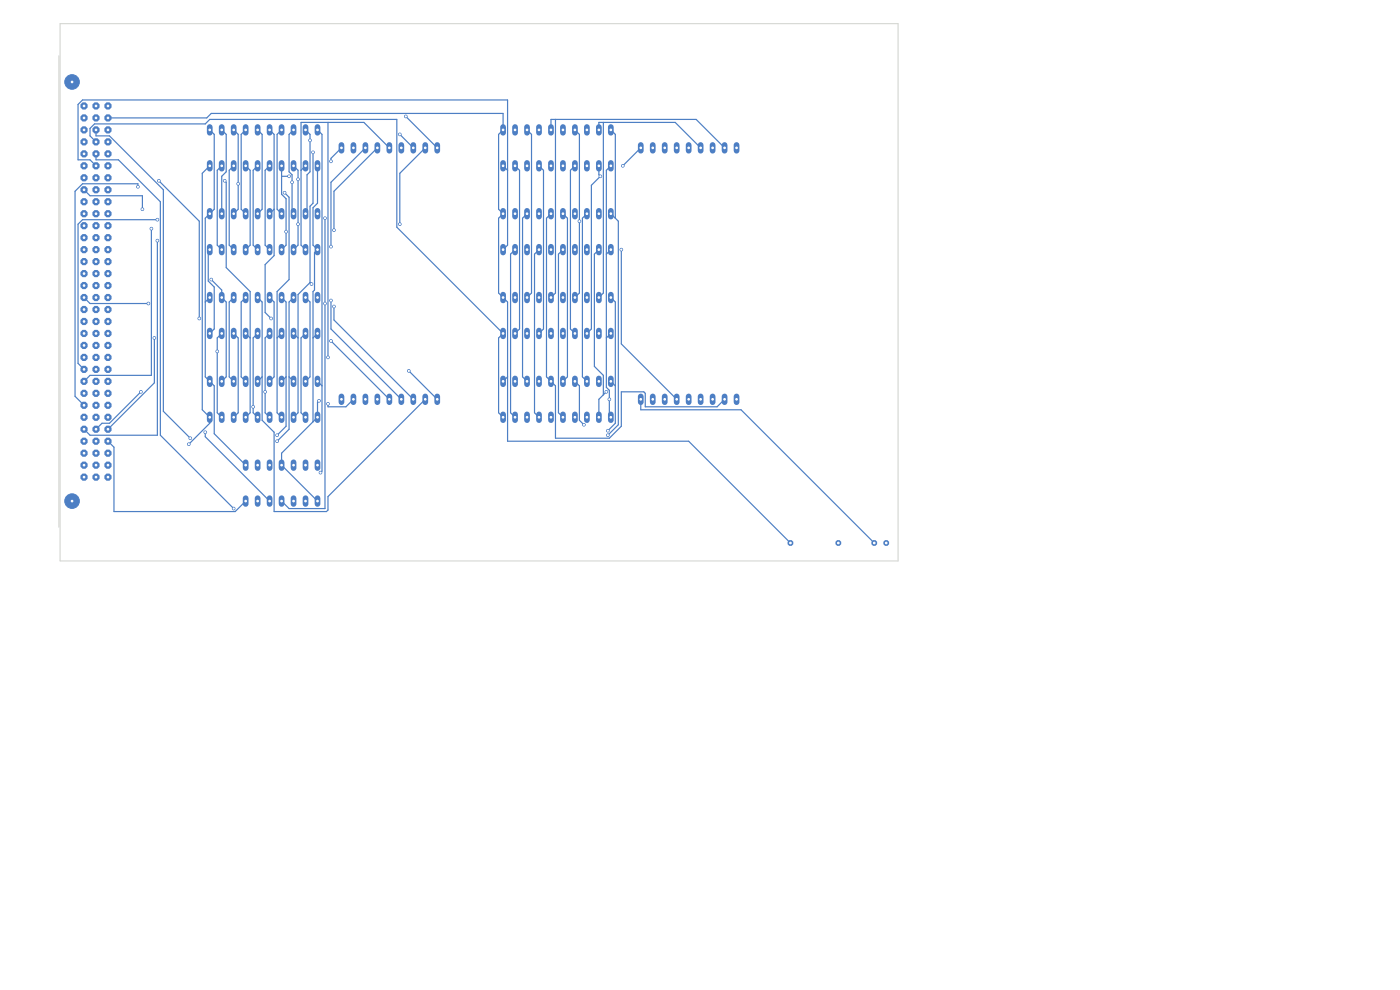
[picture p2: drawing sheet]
<svg xmlns="http://www.w3.org/2000/svg" width="297mm" height="210mm" viewBox="0 0 297 210" stroke-linecap="round" stroke-linejoin="round" font-family="sans-serif">
<g fill="none" stroke="#4d7fc4" stroke-width="1.2">
<path d="M106.7 26.9v1.3M106.7 34.6v1.2M109.3 26.9v1.3M109.3 34.6v1.2M111.8 26.9v1.3M111.8 34.6v1.2M114.3 26.9v1.3M114.3 34.6v1.2M116.9 26.9v1.3M116.9 34.6v1.2M119.4 26.9v1.3M119.4 34.6v1.2"/>
<path d="M122 26.9v1.3M122 34.6v1.2M124.5 26.9v1.3M124.5 34.6v1.2M127 26.9v1.3M127 34.6v1.2M129.6 26.9v1.3M129.6 34.6v1.2M106.7 80.3v1.2M106.7 87.9v1.2M109.3 80.3v1.2M109.3 87.9v1.2"/>
<path d="M111.8 80.3v1.2M111.8 87.9v1.2M114.3 80.3v1.2M114.3 87.9v1.2M116.9 80.3v1.2M116.9 87.9v1.2M119.4 80.3v1.2M119.4 87.9v1.2M122 80.3v1.2M122 87.9v1.2M124.5 80.3v1.2M124.5 87.9v1.2"/>
<path d="M127 80.3v1.2M127 87.9v1.2M129.6 80.3v1.2M129.6 87.9v1.2"/>
</g>
<g fill="#4d7fc4">
<circle cx="188" cy="115.2" r=".66"/>
<circle cx="185.5" cy="115.2" r=".66"/>
</g>
<g fill="none" stroke="#4d7fc4" stroke-width="1.2">
<path d="M44.5 26.9v1.3M44.5 34.6v1.2M47 26.9v1.3M47 34.6v1.2M49.6 26.9v1.3M49.6 34.6v1.2M52.1 26.9v1.3M52.1 34.6v1.2M54.7 26.9v1.3M54.7 34.6v1.2M57.2 26.9v1.3M57.2 34.6v1.2"/>
<path d="M59.7 26.9v1.3M59.7 34.6v1.2M62.3 26.9v1.3M62.3 34.6v1.2M64.8 26.9v1.3M64.8 34.6v1.2M67.4 26.9v1.3M67.4 34.6v1.2M72.4 30.8v1.2M75 30.8v1.2M77.5 30.8v1.2M80.1 30.8v1.2"/>
<path d="M82.6 30.8v1.2M85.1 30.8v1.2M87.7 30.8v1.2M90.2 30.8v1.2M92.8 30.8v1.2M135.9 30.8v1.2M138.5 30.8v1.2M141 30.8v1.2M143.6 30.8v1.2M146.1 30.8v1.2M148.6 30.8v1.2M151.2 30.8v1.2"/>
<path d="M153.7 30.8v1.2M156.3 30.8v1.2M44.5 44.7v1.2M44.5 52.3v1.3M47 44.7v1.2M47 52.3v1.3M49.6 44.7v1.2M49.6 52.3v1.3M52.1 44.7v1.2M52.1 52.3v1.3M54.7 44.7v1.2M54.7 52.3v1.3"/>
<path d="M57.2 44.7v1.2M57.2 52.3v1.3M59.7 44.7v1.2M59.7 52.3v1.3M62.3 44.7v1.2M62.3 52.3v1.3M64.8 44.7v1.2M64.8 52.3v1.3M67.4 44.7v1.2M67.4 52.3v1.3M44.5 62.5v1.2M44.5 70.1v1.2"/>
<path d="M47 62.5v1.2M47 70.1v1.2M49.6 62.5v1.2M49.6 70.1v1.2M52.1 62.5v1.2M52.1 70.1v1.2M54.7 62.5v1.2M54.7 70.1v1.2M57.2 62.5v1.2M57.2 70.1v1.2M59.7 62.5v1.2M59.7 70.1v1.2"/>
<path d="M62.3 62.5v1.2M62.3 70.1v1.2M64.8 62.5v1.2M64.8 70.1v1.2M67.4 62.5v1.2M67.4 70.1v1.2M106.7 62.5v1.2M106.7 70.1v1.2M109.3 62.5v1.2M109.3 70.1v1.2M111.8 62.5v1.2M111.8 70.1v1.2"/>
<path d="M114.3 62.5v1.2M114.3 70.1v1.2M116.9 62.5v1.2M116.9 70.1v1.2M119.4 62.5v1.2M119.4 70.1v1.2M122 62.5v1.2M122 70.1v1.2M124.5 62.5v1.2M124.5 70.1v1.2M127 62.5v1.2M127 70.1v1.2"/>
<path d="M129.6 62.5v1.2M129.6 70.1v1.2M44.5 80.3v1.2M44.5 87.9v1.2M47 80.3v1.2M47 87.9v1.2M49.6 80.3v1.2M49.6 87.9v1.2M52.1 80.3v1.2M52.1 87.9v1.2M54.7 80.3v1.2M54.7 87.9v1.2"/>
<path d="M57.2 80.3v1.2M57.2 87.9v1.2M59.7 80.3v1.2M59.7 87.9v1.2M62.3 80.3v1.2M62.3 87.9v1.2M64.8 80.3v1.2M64.8 87.9v1.2M67.4 80.3v1.2M67.4 87.9v1.2M72.4 84.1v1.2M75 84.1v1.2"/>
<path d="M77.5 84.1v1.2M80.1 84.1v1.2M82.6 84.1v1.2M85.1 84.1v1.2M87.7 84.1v1.2M90.2 84.1v1.2M92.8 84.1v1.2"/>
</g>
<g fill="#4d7fc4">
<circle cx="177.8" cy="115.2" r=".66"/>
<circle cx="167.7" cy="115.2" r=".66"/>
</g>
<g fill="none" stroke="#4d7fc4" stroke-width="1.2">
<path d="M106.7 44.7v1.2M106.7 52.3v1.3M109.3 44.7v1.2M109.3 52.3v1.3M111.8 44.7v1.2M111.8 52.3v1.3M114.3 44.7v1.2M114.3 52.3v1.3M116.9 44.7v1.2M116.9 52.3v1.3M119.4 44.7v1.2M119.4 52.3v1.3"/>
<path d="M122 44.7v1.2M122 52.3v1.3M124.5 44.7v1.2M124.5 52.3v1.3M127 44.7v1.2M127 52.3v1.3M129.6 44.7v1.2M129.6 52.3v1.3M52.1 98.1v1.2M54.7 98.1v1.2M57.2 98.1v1.2M59.7 98.1v1.2"/>
<path d="M62.3 98.1v1.2M64.8 98.1v1.2M67.4 98.1v1.2M135.9 84.1v1.2M138.5 84.1v1.2M141 84.1v1.2M143.6 84.1v1.2M146.1 84.1v1.2M148.6 84.1v1.2M151.2 84.1v1.2M153.7 84.1v1.2M156.3 84.1v1.2"/>
<path d="M52.1 105.7v1.2M54.7 105.7v1.2M57.2 105.7v1.2M59.7 105.7v1.2M62.3 105.7v1.2M64.8 105.7v1.2M67.4 105.7v1.2"/>
</g>
<g fill="#4d7fc4" stroke="#4d7fc4" stroke-width=".21">
<circle cx="15.3" cy="106.3" r="1.55"/>
<circle cx="15.3" cy="17.4" r="1.55"/>
</g>
<g fill="#4d7fc4">
<circle cx="17.8" cy="101.2" r=".82"/>
<circle cx="17.8" cy="98.7" r=".82"/>
<circle cx="17.8" cy="96.1" r=".82"/>
<circle cx="17.8" cy="93.6" r=".82"/>
<circle cx="17.8" cy="91.1" r=".82"/>
<circle cx="17.8" cy="88.5" r=".82"/>
<circle cx="17.8" cy="86" r=".82"/>
<circle cx="17.8" cy="83.4" r=".82"/>
<circle cx="17.8" cy="80.9" r=".82"/>
<circle cx="17.8" cy="78.4" r=".82"/>
<circle cx="17.8" cy="75.8" r=".82"/>
<circle cx="17.8" cy="73.3" r=".82"/>
<circle cx="17.8" cy="70.7" r=".82"/>
<circle cx="17.8" cy="68.2" r=".82"/>
<circle cx="17.8" cy="65.7" r=".82"/>
<circle cx="17.8" cy="63.1" r=".82"/>
<circle cx="17.8" cy="60.6" r=".82"/>
<circle cx="17.8" cy="58" r=".82"/>
<circle cx="17.8" cy="55.5" r=".82"/>
<circle cx="17.8" cy="53" r=".82"/>
<circle cx="17.8" cy="50.4" r=".82"/>
<circle cx="17.8" cy="47.9" r=".82"/>
<circle cx="17.8" cy="45.3" r=".82"/>
<circle cx="17.8" cy="42.8" r=".82"/>
<circle cx="17.8" cy="40.3" r=".82"/>
<circle cx="17.8" cy="37.7" r=".82"/>
<circle cx="17.8" cy="35.2" r=".82"/>
<circle cx="17.8" cy="32.6" r=".82"/>
<circle cx="17.8" cy="30.1" r=".82"/>
<circle cx="17.8" cy="27.6" r=".82"/>
<circle cx="17.8" cy="25" r=".82"/>
<circle cx="17.8" cy="22.5" r=".82"/>
<circle cx="20.4" cy="101.2" r=".82"/>
<circle cx="20.4" cy="98.7" r=".82"/>
<circle cx="20.4" cy="96.1" r=".82"/>
<circle cx="20.4" cy="93.6" r=".82"/>
<circle cx="20.4" cy="91.1" r=".82"/>
<circle cx="20.4" cy="88.5" r=".82"/>
<circle cx="20.4" cy="86" r=".82"/>
<circle cx="20.4" cy="83.4" r=".82"/>
<circle cx="20.4" cy="80.9" r=".82"/>
<circle cx="20.4" cy="78.4" r=".82"/>
<circle cx="20.4" cy="75.8" r=".82"/>
<circle cx="20.4" cy="73.3" r=".82"/>
<circle cx="20.4" cy="70.7" r=".82"/>
<circle cx="20.4" cy="68.2" r=".82"/>
<circle cx="20.4" cy="65.7" r=".82"/>
<circle cx="20.4" cy="63.1" r=".82"/>
<circle cx="20.4" cy="60.6" r=".82"/>
<circle cx="20.4" cy="58" r=".82"/>
<circle cx="20.4" cy="55.5" r=".82"/>
<circle cx="20.4" cy="53" r=".82"/>
<circle cx="20.4" cy="50.4" r=".82"/>
<circle cx="20.4" cy="47.9" r=".82"/>
<circle cx="20.4" cy="45.3" r=".82"/>
<circle cx="20.4" cy="42.8" r=".82"/>
<circle cx="20.4" cy="40.3" r=".82"/>
<circle cx="20.4" cy="37.7" r=".82"/>
<circle cx="20.4" cy="35.2" r=".82"/>
<circle cx="20.4" cy="32.6" r=".82"/>
<circle cx="20.4" cy="30.1" r=".82"/>
<circle cx="20.4" cy="27.6" r=".82"/>
<circle cx="20.4" cy="25" r=".82"/>
<circle cx="20.4" cy="22.5" r=".82"/>
<circle cx="22.9" cy="101.2" r=".82"/>
<circle cx="22.9" cy="98.7" r=".82"/>
<circle cx="22.9" cy="96.1" r=".82"/>
<circle cx="22.9" cy="93.6" r=".82"/>
<circle cx="22.9" cy="91.1" r=".82"/>
<circle cx="22.9" cy="88.5" r=".82"/>
<circle cx="22.9" cy="86" r=".82"/>
<circle cx="22.9" cy="83.4" r=".82"/>
<circle cx="22.9" cy="80.9" r=".82"/>
<circle cx="22.9" cy="78.4" r=".82"/>
<circle cx="22.9" cy="75.8" r=".82"/>
<circle cx="22.9" cy="73.3" r=".82"/>
<circle cx="22.9" cy="70.7" r=".82"/>
<circle cx="22.9" cy="68.2" r=".82"/>
<circle cx="22.9" cy="65.7" r=".82"/>
<circle cx="22.9" cy="63.1" r=".82"/>
<circle cx="22.9" cy="60.6" r=".82"/>
<circle cx="22.9" cy="58" r=".82"/>
<circle cx="22.9" cy="55.5" r=".82"/>
<circle cx="22.9" cy="53" r=".82"/>
<circle cx="22.9" cy="50.4" r=".82"/>
<circle cx="22.9" cy="47.9" r=".82"/>
<circle cx="22.9" cy="45.3" r=".82"/>
<circle cx="22.9" cy="42.8" r=".82"/>
<circle cx="22.9" cy="40.3" r=".82"/>
<circle cx="22.9" cy="37.7" r=".82"/>
<circle cx="22.9" cy="35.2" r=".82"/>
<circle cx="22.9" cy="32.6" r=".82"/>
<circle cx="22.9" cy="30.1" r=".82"/>
<circle cx="22.9" cy="27.6" r=".82"/>
<circle cx="22.9" cy="25" r=".82"/>
<circle cx="22.9" cy="22.5" r=".82"/>
</g>
<g fill="#4d7fc4" stroke="#4d7fc4" stroke-width=".21">
<circle cx="67.7" cy="85" r=".28"/>
<circle cx="70.2" cy="34.2" r=".28"/>
<circle cx="132.1" cy="35.2" r=".28"/>
<circle cx="129.3" cy="84.7" r=".28"/>
<circle cx="127.4" cy="37.4" r=".28"/>
<circle cx="63.2" cy="47.6" r=".28"/>
<circle cx="63.2" cy="38" r=".28"/>
<circle cx="62" cy="38.7" r=".28"/>
<circle cx="122.9" cy="46.9" r=".28"/>
<circle cx="30.2" cy="44.4" r=".28"/>
<circle cx="47.7" cy="38.3" r=".28"/>
<circle cx="131.8" cy="53" r=".28"/>
<circle cx="60.4" cy="40.9" r=".28"/>
<circle cx="66.1" cy="60.3" r=".28"/>
<circle cx="66.4" cy="32.3" r=".28"/>
<circle cx="128.6" cy="83.1" r=".28"/>
<circle cx="58.8" cy="93.6" r=".28"/>
<circle cx="58.8" cy="92.3" r=".28"/>
<circle cx="123.9" cy="90.1" r=".28"/>
<circle cx="29.9" cy="83.1" r=".28"/>
<circle cx="61.3" cy="37.4" r=".28"/>
<circle cx="60.7" cy="49.1" r=".28"/>
<circle cx="50.5" cy="39" r=".28"/>
<circle cx="42.3" cy="67.6" r=".28"/>
<circle cx="33.7" cy="38.3" r=".28"/>
<circle cx="70.2" cy="52.3" r=".28"/>
<circle cx="33.4" cy="51" r=".28"/>
<circle cx="70.8" cy="48.8" r=".28"/>
<circle cx="69.6" cy="75.8" r=".28"/>
<circle cx="65.8" cy="29.8" r=".28"/>
<circle cx="29.3" cy="39.6" r=".28"/>
<circle cx="57.5" cy="67.6" r=".28"/>
<circle cx="84.8" cy="28.5" r=".28"/>
<circle cx="32.1" cy="48.5" r=".28"/>
<circle cx="84.8" cy="47.6" r=".28"/>
<circle cx="33.4" cy="46.6" r=".28"/>
<circle cx="86.1" cy="24.7" r=".28"/>
<circle cx="69.6" cy="85.7" r=".28"/>
<circle cx="46.1" cy="74.5" r=".28"/>
<circle cx="53.7" cy="86.3" r=".28"/>
<circle cx="56.2" cy="83.1" r=".28"/>
<circle cx="70.2" cy="72.3" r=".28"/>
<circle cx="70.2" cy="63.7" r=".28"/>
<circle cx="70.8" cy="65" r=".28"/>
<circle cx="31.5" cy="64.4" r=".28"/>
<circle cx="86.7" cy="78.7" r=".28"/>
<circle cx="44.8" cy="59.3" r=".28"/>
<circle cx="40.1" cy="94.2" r=".28"/>
<circle cx="32.7" cy="71.7" r=".28"/>
<circle cx="43.5" cy="91.7" r=".28"/>
<circle cx="49.6" cy="107.9" r=".28"/>
<circle cx="40.4" cy="93" r=".28"/>
<circle cx="68" cy="100.3" r=".28"/>
<circle cx="68.9" cy="64.4" r=".28"/>
<circle cx="68.9" cy="46.3" r=".28"/>
<circle cx="129" cy="92.3" r=".28"/>
<circle cx="129" cy="91.4" r=".28"/>
</g>
<g fill="none" stroke="#4d7fc4" stroke-width=".25">
<path d="M20.4 30.1l-1.3-1.3v-1.6l.9-.9h23.5l1-1h39.7v22.9l22.5 22.5-.9 1v15.9l.9 .9M20.4 35.2l-1.3-1.3h-2.5v-11.7l.9-1h90.2v30.8l-1 1M20.4 32.6v1.3h4.7l8.9 8.9v49.5l15.6 15.6M20.4 27.6v1.2h2.8l11.5 11.5v46.9l5.7 5.8M22.9 25h21l.9-.9h61.9v3.5l-.9 .9v15.9l.9 .9-.9 1v15.9l1.9 1.9v29.5h38.4l21.6 21.6M29.3 39.6v-.6h-11.8l-1.6 1.6v43.5l1.9 1.9M33.7 38.4l8.6 8.5v20.7M44.5 27.6l.9 .9v15.9l-1.9 1.9v33.6l1.9 1.9v10.2l6.7 6.7M44.5 35.2l-1.6 1.6v50.1l1.6 1.6v1.3l-4.4 4.4M47 27.6l1 .9v7.9l-1 1v7.9M47 35.2l-.9 .9v15.9l.9 1M47.7 38.4l.3 .3v18.1l5.1 5v25.8l-1 .9"/>
<path d="M49.6 35.2l-1 .9v15.9l1 1M49.6 27.6l.9 .9v15.9l-.9 .9M52.1 35.2l1 .9v15.9l-1 1M52.1 27.6l-.9 .9v15.9l.9 .9M54.7 35.2l-1 .9v15.9l1 1M54.7 27.6l.9 .9v15.9l-.9 .9M57.2 35.2l-1 .9v15.9l1 1M57.2 27.6l.9 .9v25.7l-1.9 1.9v10.2l1.3 1.3M59.7 35.2v6l1 1v9.8l-1 1M59.7 27.6l-.9 .9v15.9l.9 .9M59.7 37.4h1.6M62.3 27.6l-1 .9v7.9l.7 .7v7.9l.3 .3"/>
<path d="M62.3 35.2l.9 .9v15.9l-.9 1M64.8 27.6l1 .9v7.9l-.7 .7v7.9l-.3 .3M64.8 35.2l-.9 .9M66.4 32.3v10.8l-.6 .6v16.2M67.4 35.2v7.9l-1 1v7.9l1 1-.7 .6v7.9l-.3 .3v27.7M67.4 27.6l.9 .9v71.4l-.3 .4M69.6 26v49.8M72.4 31.4l-2.2 2.2v.6M77.5 31.4l-7.3 7.3v13.6M80.1 31.4l-9.3 9.2v8.2M82.6 31.4l-5.4-5.4h-13.3v26l.9 1M84.8 28.5l2.9 2.9"/>
<path d="M86.1 24.7l6.7 6.7M90.2 31.4l-5.4 5.4v10.8M106.7 35.2l1 .9M109.3 35.2l.9 .9v33.7l-.9 .9M111.8 27.6l1 .9v33.7l-1 .9M114.3 35.2l1 .9v33.7l-1 .9M116.9 27.6v-2.3h30.8l6 6.1M117.8 25.3v36.9l-.9 .9M122 27.6l.9 .9v33.7l-.9 .9M122 35.2l-1 .9v33.7l1 .9M127 35.2v1.9l.4 .3-1.9 1.9v30.5l-1 .9M127 27.6v-1.6h16.2l5.4 5.4"/>
<path d="M128 26v36.2l-1 .9M129.6 35.2l-1 .9v46.1l.7 .6v5.4l.3 .3M129.6 27.6l.9 .9v17.8M135.9 31.4l-3.8 3.8M17.8 40.3l1.3 1.2h11.1v2.9M32.1 48.5v31.1h-13l-1.3 1.3M33.4 51.1v41.2h-14.3l-1.3-1.2M33.4 46.6h-15.9l-.9 1v29.5l1.2 1.3M44.5 53l-.3 .3v6.3l1.2 1.3v8.9l-.9 .9M44.8 59.3l2.2 2.2v1.6l1 1v15.8l-1 1M58.1 44.4l-.9 .9M60.4 40.9l.9 .9v17.5l-2.5 2.5v25.8l.9 .9"/>
<path d="M65.8 59.9l-2.6 2.6v25.1l-.9 .9M65.8 59.9l.3 .4M68.9 46.3v61.6h-7.6l-1.6-1.6M109.3 53l-1 .9v33.7l1 .9M111.8 45.3l-.9 1v33.6l.9 1M114.3 53l-.9 .9v33.7l.9 .9M116.9 45.3l-1 1v33.6l1.9 1.9v11.2h11.5l2.5-2.6v-7.3h4.8l.3 .3v2.9h15.2l1.6-1.6M119.4 45.3l1 1v33.6l-1 1M119.4 53l-.9 .9v33.7l.9 .9M124.5 45.3l-.9 1v33.6l.9 1M127 53l-.9 .9v23.8l1.9 1.9v4.2M129.6 53l-1 .9"/>
<path d="M129.6 45.3l1.6 1.6v43.2l-2.2 2.2M131.8 53v20l11.8 11.7M17.8 63.1l1.3 1.3h12.4M32.7 71.7v9.5l-9.8 9.9M44.5 63.1l-1 1M47 70.7l-.9 1v15.9l.9 .9M49.6 70.7l.9 1v15.9l-.9 .9M49.6 63.1l-1 1v15.8l1 1M52.1 63.1l-.9 1v15.8l.9 1M52.1 70.7l1 1M54.7 63.1l.9 1v25.1l2.5 2.5v16.8h11.2l.3-.3v-2.9l20.6-20.6M54.7 70.7l-1 1v15.9l1 .9"/>
<path d="M55.6 79.9l-.9 1M57.2 63.1l.9 1v15.8l-.9 1M57.2 70.7l-1 1v15.9l1 .9M59.7 63.1l1 1v26.3l-1.9 1.9M59.7 70.7l-.9 1M60.7 79.9l-1 1M61.3 79.9l1 1M62.3 63.1l-1 1v27l-2.5 2.5M62.3 70.7l.9 1M64.8 63.1l1 1v15.8l-1 1M64.8 70.7l-.9 1v15.9l.9 .9M67.4 70.7l-1 1"/>
<path d="M70.2 63.8v6l14.9 14.9M70.2 72.3l12.4 12.4M70.8 65v2.9l16.9 16.8M86.7 78.7l6.1 6M107.7 79.9l-1 1M129.6 70.7l-1 1M129.6 63.1l.9 1v25.7l-1.5 1.6M22.9 93.6l1.3 1.3v13.6h25.7l2.2-2.2M29.9 83.1l-6.7 6.7h-1.6l-1.2 1.3M43.5 91.7v.9l13.7 13.7M67.4 80.9l.9 .9M67.7 85l-.3 .3v3.2l-7.7 7.6v2.6l7.7 7.6"/>
<path d="M75 84.7l-1.6 1.6h-3.8v-.6M122 80.9l.9 .9v7.4l1 .9M128.6 83.1l-1.6 1.6v3.8M129.6 80.9l.9 .9M135.9 84.7v2.2h21.3l28.3 28.3"/>
</g>
<path d="M12.5 11.8v100.1M12.7 5h177.8v114h-177.8z" fill="none" stroke="#d0d2cd" stroke-width=".21"/>
<g fill="#fff" stroke="#fff" stroke-width=".21">
<circle cx="67.7" cy="85" r=".13"/>
<circle cx="70.2" cy="34.2" r=".13"/>
<circle cx="132.1" cy="35.2" r=".13"/>
<circle cx="129.3" cy="84.7" r=".13"/>
<circle cx="127.4" cy="37.4" r=".13"/>
<circle cx="63.2" cy="47.6" r=".13"/>
<circle cx="63.2" cy="38" r=".13"/>
<circle cx="62" cy="38.7" r=".13"/>
<circle cx="122.9" cy="46.9" r=".13"/>
<circle cx="30.2" cy="44.4" r=".13"/>
<circle cx="47.7" cy="38.3" r=".13"/>
<circle cx="131.8" cy="53" r=".13"/>
<circle cx="60.4" cy="40.9" r=".13"/>
<circle cx="66.1" cy="60.3" r=".13"/>
<circle cx="66.4" cy="32.3" r=".13"/>
<circle cx="128.6" cy="83.1" r=".13"/>
<circle cx="58.8" cy="93.6" r=".13"/>
<circle cx="58.8" cy="92.3" r=".13"/>
<circle cx="123.9" cy="90.1" r=".13"/>
<circle cx="29.9" cy="83.1" r=".13"/>
<circle cx="61.3" cy="37.4" r=".13"/>
<circle cx="60.7" cy="49.1" r=".13"/>
<circle cx="50.5" cy="39" r=".13"/>
<circle cx="42.3" cy="67.6" r=".13"/>
<circle cx="33.7" cy="38.3" r=".13"/>
<circle cx="70.2" cy="52.3" r=".13"/>
<circle cx="33.4" cy="51" r=".13"/>
<circle cx="70.8" cy="48.8" r=".13"/>
<circle cx="69.6" cy="75.8" r=".13"/>
<circle cx="65.8" cy="29.8" r=".13"/>
<circle cx="29.3" cy="39.6" r=".13"/>
<circle cx="57.5" cy="67.6" r=".13"/>
<circle cx="84.8" cy="28.5" r=".13"/>
<circle cx="32.1" cy="48.5" r=".13"/>
<circle cx="84.8" cy="47.6" r=".13"/>
<circle cx="33.4" cy="46.6" r=".13"/>
<circle cx="86.1" cy="24.7" r=".13"/>
<circle cx="69.6" cy="85.7" r=".13"/>
<circle cx="46.1" cy="74.5" r=".13"/>
<circle cx="53.7" cy="86.3" r=".13"/>
<circle cx="56.2" cy="83.1" r=".13"/>
<circle cx="70.2" cy="72.3" r=".13"/>
<circle cx="70.2" cy="63.7" r=".13"/>
<circle cx="70.8" cy="65" r=".13"/>
<circle cx="31.5" cy="64.4" r=".13"/>
<circle cx="86.7" cy="78.7" r=".13"/>
<circle cx="44.8" cy="59.3" r=".13"/>
<circle cx="40.1" cy="94.2" r=".13"/>
<circle cx="32.7" cy="71.7" r=".13"/>
<circle cx="43.5" cy="91.7" r=".13"/>
<circle cx="49.6" cy="107.9" r=".13"/>
<circle cx="40.4" cy="93" r=".13"/>
<circle cx="68" cy="100.3" r=".13"/>
<circle cx="68.9" cy="64.4" r=".13"/>
<circle cx="68.9" cy="46.3" r=".13"/>
<circle cx="129" cy="92.3" r=".13"/>
<circle cx="129" cy="91.4" r=".13"/>
<circle cx="106.7" cy="88.5" r=".17"/>
<circle cx="109.3" cy="88.5" r=".17"/>
<circle cx="111.8" cy="88.5" r=".17"/>
<circle cx="114.3" cy="88.5" r=".17"/>
<circle cx="116.9" cy="88.5" r=".17"/>
<circle cx="119.4" cy="88.5" r=".17"/>
<circle cx="122" cy="88.5" r=".17"/>
<circle cx="124.5" cy="88.5" r=".17"/>
<circle cx="127" cy="88.5" r=".17"/>
<circle cx="129.6" cy="88.5" r=".17"/>
<circle cx="129.6" cy="80.9" r=".17"/>
<circle cx="127" cy="80.9" r=".17"/>
<circle cx="124.5" cy="80.9" r=".17"/>
<circle cx="122" cy="80.9" r=".17"/>
<circle cx="119.4" cy="80.9" r=".17"/>
<circle cx="116.9" cy="80.9" r=".17"/>
<circle cx="114.3" cy="80.9" r=".17"/>
<circle cx="111.8" cy="80.9" r=".17"/>
<circle cx="109.3" cy="80.9" r=".17"/>
<circle cx="106.7" cy="80.9" r=".17"/>
<circle cx="106.7" cy="35.2" r=".17"/>
<circle cx="109.3" cy="35.2" r=".17"/>
<circle cx="111.8" cy="35.2" r=".17"/>
<circle cx="114.3" cy="35.2" r=".17"/>
<circle cx="116.9" cy="35.2" r=".17"/>
<circle cx="119.4" cy="35.2" r=".17"/>
<circle cx="122" cy="35.2" r=".17"/>
<circle cx="124.5" cy="35.2" r=".17"/>
<circle cx="127" cy="35.2" r=".17"/>
<circle cx="129.6" cy="35.2" r=".17"/>
<circle cx="129.6" cy="27.6" r=".17"/>
<circle cx="127" cy="27.6" r=".17"/>
<circle cx="124.5" cy="27.6" r=".17"/>
<circle cx="122" cy="27.6" r=".17"/>
<circle cx="119.4" cy="27.6" r=".17"/>
<circle cx="116.9" cy="27.6" r=".17"/>
<circle cx="114.3" cy="27.6" r=".17"/>
<circle cx="111.8" cy="27.6" r=".17"/>
<circle cx="109.3" cy="27.6" r=".17"/>
<circle cx="106.7" cy="27.6" r=".17"/>
<circle cx="188" cy="115.2" r=".17"/>
<circle cx="185.5" cy="115.2" r=".17"/>
<circle cx="44.5" cy="70.7" r=".17"/>
<circle cx="47" cy="70.7" r=".17"/>
<circle cx="49.6" cy="70.7" r=".17"/>
<circle cx="52.1" cy="70.7" r=".17"/>
<circle cx="54.7" cy="70.7" r=".17"/>
<circle cx="57.2" cy="70.7" r=".17"/>
<circle cx="59.7" cy="70.7" r=".17"/>
<circle cx="62.3" cy="70.7" r=".17"/>
<circle cx="64.8" cy="70.7" r=".17"/>
<circle cx="67.4" cy="70.7" r=".17"/>
<circle cx="67.4" cy="63.1" r=".17"/>
<circle cx="64.8" cy="63.1" r=".17"/>
<circle cx="62.3" cy="63.1" r=".17"/>
<circle cx="59.7" cy="63.1" r=".17"/>
<circle cx="57.2" cy="63.1" r=".17"/>
<circle cx="54.7" cy="63.1" r=".17"/>
<circle cx="52.1" cy="63.1" r=".17"/>
<circle cx="49.6" cy="63.1" r=".17"/>
<circle cx="47" cy="63.1" r=".17"/>
<circle cx="44.5" cy="63.1" r=".17"/>
<circle cx="44.5" cy="88.5" r=".17"/>
<circle cx="47" cy="88.5" r=".17"/>
<circle cx="49.6" cy="88.5" r=".17"/>
<circle cx="52.1" cy="88.5" r=".17"/>
<circle cx="54.7" cy="88.5" r=".17"/>
<circle cx="57.2" cy="88.5" r=".17"/>
<circle cx="59.7" cy="88.5" r=".17"/>
<circle cx="62.3" cy="88.5" r=".17"/>
<circle cx="64.8" cy="88.5" r=".17"/>
<circle cx="67.4" cy="88.5" r=".17"/>
<circle cx="67.4" cy="80.9" r=".17"/>
<circle cx="64.8" cy="80.9" r=".17"/>
<circle cx="62.3" cy="80.9" r=".17"/>
<circle cx="59.7" cy="80.9" r=".17"/>
<circle cx="57.2" cy="80.9" r=".17"/>
<circle cx="54.7" cy="80.9" r=".17"/>
<circle cx="52.1" cy="80.9" r=".17"/>
<circle cx="49.6" cy="80.9" r=".17"/>
<circle cx="47" cy="80.9" r=".17"/>
<circle cx="44.5" cy="80.9" r=".17"/>
<circle cx="72.4" cy="84.7" r=".17"/>
<circle cx="75" cy="84.7" r=".17"/>
<circle cx="77.5" cy="84.7" r=".17"/>
<circle cx="80.1" cy="84.7" r=".17"/>
<circle cx="82.6" cy="84.7" r=".17"/>
<circle cx="85.1" cy="84.7" r=".17"/>
<circle cx="87.7" cy="84.7" r=".17"/>
<circle cx="90.2" cy="84.7" r=".17"/>
<circle cx="92.8" cy="84.7" r=".17"/>
<circle cx="72.4" cy="31.4" r=".17"/>
<circle cx="75" cy="31.4" r=".17"/>
<circle cx="77.5" cy="31.4" r=".17"/>
<circle cx="80.1" cy="31.4" r=".17"/>
<circle cx="82.6" cy="31.4" r=".17"/>
<circle cx="85.1" cy="31.4" r=".17"/>
<circle cx="87.7" cy="31.4" r=".17"/>
<circle cx="90.2" cy="31.4" r=".17"/>
<circle cx="92.8" cy="31.4" r=".17"/>
<circle cx="135.9" cy="31.4" r=".17"/>
<circle cx="138.5" cy="31.4" r=".17"/>
<circle cx="141" cy="31.4" r=".17"/>
<circle cx="143.6" cy="31.4" r=".17"/>
<circle cx="146.1" cy="31.4" r=".17"/>
<circle cx="148.6" cy="31.4" r=".17"/>
<circle cx="151.2" cy="31.4" r=".17"/>
<circle cx="153.7" cy="31.4" r=".17"/>
<circle cx="156.3" cy="31.4" r=".17"/>
<circle cx="106.7" cy="70.7" r=".17"/>
<circle cx="109.3" cy="70.7" r=".17"/>
<circle cx="111.8" cy="70.7" r=".17"/>
<circle cx="114.3" cy="70.7" r=".17"/>
<circle cx="116.9" cy="70.7" r=".17"/>
<circle cx="119.4" cy="70.7" r=".17"/>
<circle cx="122" cy="70.7" r=".17"/>
<circle cx="124.5" cy="70.7" r=".17"/>
<circle cx="127" cy="70.7" r=".17"/>
<circle cx="129.6" cy="70.7" r=".17"/>
<circle cx="129.6" cy="63.1" r=".17"/>
<circle cx="127" cy="63.1" r=".17"/>
<circle cx="124.5" cy="63.1" r=".17"/>
<circle cx="122" cy="63.1" r=".17"/>
<circle cx="119.4" cy="63.1" r=".17"/>
<circle cx="116.9" cy="63.1" r=".17"/>
<circle cx="114.3" cy="63.1" r=".17"/>
<circle cx="111.8" cy="63.1" r=".17"/>
<circle cx="109.3" cy="63.1" r=".17"/>
<circle cx="106.7" cy="63.1" r=".17"/>
<circle cx="44.5" cy="35.2" r=".17"/>
<circle cx="47" cy="35.2" r=".17"/>
<circle cx="49.6" cy="35.2" r=".17"/>
<circle cx="52.1" cy="35.2" r=".17"/>
<circle cx="54.7" cy="35.2" r=".17"/>
<circle cx="57.2" cy="35.2" r=".17"/>
<circle cx="59.7" cy="35.2" r=".17"/>
<circle cx="62.3" cy="35.2" r=".17"/>
<circle cx="64.8" cy="35.2" r=".17"/>
<circle cx="67.4" cy="35.2" r=".17"/>
<circle cx="67.4" cy="27.6" r=".17"/>
<circle cx="64.8" cy="27.6" r=".17"/>
<circle cx="62.3" cy="27.6" r=".17"/>
<circle cx="59.7" cy="27.6" r=".17"/>
<circle cx="57.2" cy="27.6" r=".17"/>
<circle cx="54.7" cy="27.6" r=".17"/>
<circle cx="52.1" cy="27.6" r=".17"/>
<circle cx="49.6" cy="27.6" r=".17"/>
<circle cx="47" cy="27.6" r=".17"/>
<circle cx="44.5" cy="27.6" r=".17"/>
<circle cx="44.5" cy="53" r=".17"/>
<circle cx="47" cy="53" r=".17"/>
<circle cx="49.6" cy="53" r=".17"/>
<circle cx="52.1" cy="53" r=".17"/>
<circle cx="54.7" cy="53" r=".17"/>
<circle cx="57.2" cy="53" r=".17"/>
<circle cx="59.7" cy="53" r=".17"/>
<circle cx="62.3" cy="53" r=".17"/>
<circle cx="64.8" cy="53" r=".17"/>
<circle cx="67.4" cy="53" r=".17"/>
<circle cx="67.4" cy="45.3" r=".17"/>
<circle cx="64.8" cy="45.3" r=".17"/>
<circle cx="62.3" cy="45.3" r=".17"/>
<circle cx="59.7" cy="45.3" r=".17"/>
<circle cx="57.2" cy="45.3" r=".17"/>
<circle cx="54.7" cy="45.3" r=".17"/>
<circle cx="52.1" cy="45.3" r=".17"/>
<circle cx="49.6" cy="45.3" r=".17"/>
<circle cx="47" cy="45.3" r=".17"/>
<circle cx="44.5" cy="45.3" r=".17"/>
<circle cx="177.8" cy="115.2" r=".17"/>
<circle cx="167.7" cy="115.2" r=".17"/>
<circle cx="52.1" cy="106.3" r=".17"/>
<circle cx="54.7" cy="106.3" r=".17"/>
<circle cx="57.2" cy="106.3" r=".17"/>
<circle cx="59.7" cy="106.3" r=".17"/>
<circle cx="62.3" cy="106.3" r=".17"/>
<circle cx="64.8" cy="106.3" r=".17"/>
<circle cx="67.4" cy="106.3" r=".17"/>
<circle cx="67.4" cy="98.7" r=".17"/>
<circle cx="64.8" cy="98.7" r=".17"/>
<circle cx="62.3" cy="98.7" r=".17"/>
<circle cx="59.7" cy="98.7" r=".17"/>
<circle cx="57.2" cy="98.7" r=".17"/>
<circle cx="54.7" cy="98.7" r=".17"/>
<circle cx="52.1" cy="98.7" r=".17"/>
<circle cx="106.7" cy="53" r=".17"/>
<circle cx="109.3" cy="53" r=".17"/>
<circle cx="111.8" cy="53" r=".17"/>
<circle cx="114.3" cy="53" r=".17"/>
<circle cx="116.9" cy="53" r=".17"/>
<circle cx="119.4" cy="53" r=".17"/>
<circle cx="122" cy="53" r=".17"/>
<circle cx="124.5" cy="53" r=".17"/>
<circle cx="127" cy="53" r=".17"/>
<circle cx="129.6" cy="53" r=".17"/>
<circle cx="129.6" cy="45.3" r=".17"/>
<circle cx="127" cy="45.3" r=".17"/>
<circle cx="124.5" cy="45.3" r=".17"/>
<circle cx="122" cy="45.3" r=".17"/>
<circle cx="119.4" cy="45.3" r=".17"/>
<circle cx="116.9" cy="45.3" r=".17"/>
<circle cx="114.3" cy="45.3" r=".17"/>
<circle cx="111.8" cy="45.3" r=".17"/>
<circle cx="109.3" cy="45.3" r=".17"/>
<circle cx="106.7" cy="45.3" r=".17"/>
<circle cx="135.9" cy="84.7" r=".17"/>
<circle cx="138.5" cy="84.7" r=".17"/>
<circle cx="141" cy="84.7" r=".17"/>
<circle cx="143.6" cy="84.7" r=".17"/>
<circle cx="146.1" cy="84.7" r=".17"/>
<circle cx="148.6" cy="84.7" r=".17"/>
<circle cx="151.2" cy="84.7" r=".17"/>
<circle cx="153.7" cy="84.7" r=".17"/>
<circle cx="156.3" cy="84.7" r=".17"/>
<circle cx="15.3" cy="106.3" r=".18"/>
<circle cx="15.3" cy="17.4" r=".17"/>
<circle cx="17.8" cy="101.2" r=".17"/>
<circle cx="17.8" cy="98.7" r=".17"/>
<circle cx="17.8" cy="96.1" r=".17"/>
<circle cx="17.8" cy="93.6" r=".17"/>
<circle cx="17.8" cy="91.1" r=".17"/>
<circle cx="17.8" cy="88.5" r=".17"/>
<circle cx="17.8" cy="86" r=".17"/>
<circle cx="17.8" cy="83.4" r=".17"/>
<circle cx="17.8" cy="80.9" r=".17"/>
<circle cx="17.8" cy="78.4" r=".17"/>
<circle cx="17.8" cy="75.8" r=".17"/>
<circle cx="17.8" cy="73.3" r=".17"/>
<circle cx="17.8" cy="70.7" r=".17"/>
<circle cx="17.8" cy="68.2" r=".17"/>
<circle cx="17.8" cy="65.7" r=".17"/>
<circle cx="17.8" cy="63.1" r=".17"/>
<circle cx="17.8" cy="60.6" r=".17"/>
<circle cx="17.8" cy="58" r=".17"/>
<circle cx="17.8" cy="55.5" r=".17"/>
<circle cx="17.8" cy="53" r=".17"/>
<circle cx="17.8" cy="50.4" r=".17"/>
<circle cx="17.8" cy="47.9" r=".17"/>
<circle cx="17.8" cy="45.3" r=".17"/>
<circle cx="17.8" cy="42.8" r=".17"/>
<circle cx="17.8" cy="40.3" r=".17"/>
<circle cx="17.8" cy="37.7" r=".17"/>
<circle cx="17.8" cy="35.2" r=".17"/>
<circle cx="17.8" cy="32.6" r=".17"/>
<circle cx="17.8" cy="30.1" r=".17"/>
<circle cx="17.8" cy="27.6" r=".17"/>
<circle cx="17.8" cy="25" r=".17"/>
<circle cx="17.8" cy="22.5" r=".17"/>
<circle cx="20.4" cy="101.2" r=".17"/>
<circle cx="20.4" cy="98.7" r=".17"/>
<circle cx="20.4" cy="96.1" r=".17"/>
<circle cx="20.4" cy="93.6" r=".17"/>
<circle cx="20.4" cy="91.1" r=".17"/>
<circle cx="20.4" cy="88.5" r=".17"/>
<circle cx="20.4" cy="86" r=".17"/>
<circle cx="20.4" cy="83.4" r=".17"/>
<circle cx="20.4" cy="80.9" r=".17"/>
<circle cx="20.4" cy="78.4" r=".17"/>
<circle cx="20.4" cy="75.8" r=".17"/>
<circle cx="20.4" cy="73.3" r=".17"/>
<circle cx="20.4" cy="70.7" r=".17"/>
<circle cx="20.4" cy="68.2" r=".17"/>
<circle cx="20.4" cy="65.7" r=".17"/>
<circle cx="20.4" cy="63.1" r=".17"/>
<circle cx="20.4" cy="60.6" r=".17"/>
<circle cx="20.4" cy="58" r=".17"/>
<circle cx="20.4" cy="55.5" r=".17"/>
<circle cx="20.4" cy="53" r=".17"/>
<circle cx="20.4" cy="50.4" r=".17"/>
<circle cx="20.4" cy="47.9" r=".17"/>
<circle cx="20.4" cy="45.3" r=".17"/>
<circle cx="20.4" cy="42.8" r=".17"/>
<circle cx="20.4" cy="40.3" r=".17"/>
<circle cx="20.4" cy="37.7" r=".17"/>
<circle cx="20.4" cy="35.2" r=".17"/>
<circle cx="20.4" cy="32.6" r=".17"/>
<circle cx="20.4" cy="30.1" r=".17"/>
<circle cx="20.4" cy="27.6" r=".17"/>
<circle cx="20.4" cy="25" r=".17"/>
<circle cx="20.4" cy="22.5" r=".17"/>
<circle cx="22.9" cy="101.2" r=".17"/>
<circle cx="22.9" cy="98.7" r=".17"/>
<circle cx="22.9" cy="96.1" r=".17"/>
<circle cx="22.9" cy="93.6" r=".17"/>
<circle cx="22.9" cy="91.1" r=".17"/>
<circle cx="22.9" cy="88.5" r=".17"/>
<circle cx="22.9" cy="86" r=".17"/>
<circle cx="22.9" cy="83.4" r=".17"/>
<circle cx="22.9" cy="80.9" r=".17"/>
<circle cx="22.9" cy="78.4" r=".17"/>
<circle cx="22.9" cy="75.8" r=".17"/>
<circle cx="22.9" cy="73.3" r=".17"/>
<circle cx="22.9" cy="70.7" r=".17"/>
<circle cx="22.9" cy="68.2" r=".17"/>
<circle cx="22.9" cy="65.7" r=".17"/>
<circle cx="22.9" cy="63.1" r=".17"/>
<circle cx="22.9" cy="60.6" r=".17"/>
<circle cx="22.9" cy="58" r=".17"/>
<circle cx="22.9" cy="55.5" r=".17"/>
<circle cx="22.9" cy="53" r=".17"/>
<circle cx="22.9" cy="50.4" r=".17"/>
<circle cx="22.9" cy="47.9" r=".17"/>
<circle cx="22.9" cy="45.3" r=".17"/>
<circle cx="22.9" cy="42.8" r=".17"/>
<circle cx="22.9" cy="40.3" r=".17"/>
<circle cx="22.9" cy="37.7" r=".17"/>
<circle cx="22.9" cy="35.2" r=".17"/>
<circle cx="22.9" cy="32.6" r=".17"/>
<circle cx="22.9" cy="30.1" r=".17"/>
<circle cx="22.9" cy="27.6" r=".17"/>
<circle cx="22.9" cy="25" r=".17"/>
<circle cx="22.9" cy="22.5" r=".17"/>
</g>
</svg>
